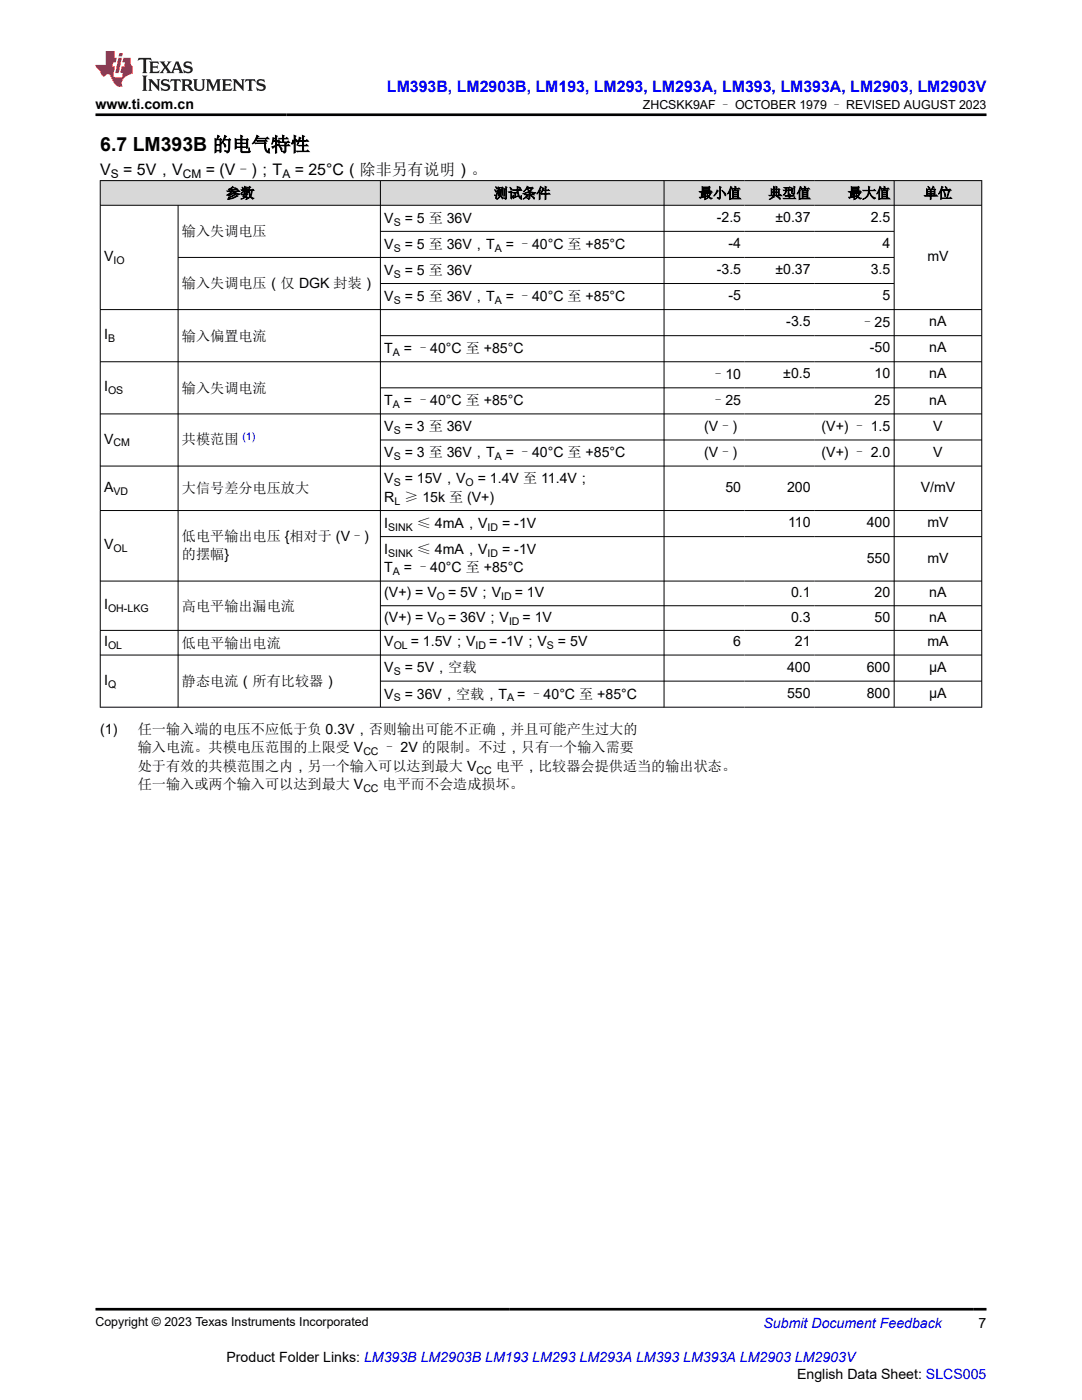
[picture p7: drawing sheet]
<svg xmlns="http://www.w3.org/2000/svg" width="216mm" height="279mm" viewBox="0 0 216 279" stroke-linecap="round" stroke-linejoin="round" font-family="sans-serif">
<defs><g id="words">
<text font-size="3.9" x="20" y="30.2">6.7 LM393B 的电气特性</text>
<text font-size="3.2" fill="#00f" x="77.2" y="18.3">LM393B, LM2903B, LM193, LM293, LM293A, LM393, LM393A, LM2903, LM2903V</text>
<g font-size="3.2">
<text x="20" y="34.9">V</text>
<text x="24.6" y="34.9">= 5V，V</text>
<text x="41.1" y="34.9">= (V–)；T</text>
<text x="58.8" y="34.9">= 25°C（除非另有说明）。</text>
</g>
<g font-size="2.8">
<text x="19" y="21.7">www.ti.com.cn</text>
<text x="45.1" y="39.5">参数</text>
<text x="98.6" y="39.5">测试条件</text>
<text x="139.4" y="39.5">最小值</text>
<text x="153.3" y="39.5">典型值</text>
<text x="169.2" y="39.5">最大值</text>
<text x="184.3" y="39.5">单位</text>
<text x="36.3" y="47.2">输入失调电压</text>
<text x="76.7" y="44.4">V</text>
<text x="80.8" y="44.4">= 5 至 36V</text>
<text x="143" y="44.3">-2.5</text>
<text x="154.7" y="44.3">±0.37</text>
<text x="173.7" y="44.3">2.5</text>
<text x="20.8" y="52.1">V</text>
<text x="76.7" y="49.6">V</text>
<text x="80.8" y="49.6">= 5 至 36V，T</text>
<text x="100.9" y="49.6">= –40°C 至 +85°C</text>
<text x="145.4" y="49.5">-4</text>
<text x="176.1" y="49.5">4</text>
<text x="185" y="52.1">mV</text>
<text x="36.3" y="57.5">输入失调电压（仅 DGK 封装）</text>
<text x="76.7" y="54.9">V</text>
<text x="80.8" y="54.9">= 5 至 36V</text>
<text x="143" y="54.7">-3.5</text>
<text x="145.4" y="59.9">-5</text>
<text x="154.7" y="54.7">±0.37</text>
<text x="173.7" y="54.7">3.5</text>
<text x="176.1" y="59.9">5</text>
<text x="76.7" y="60.1">V</text>
<text x="80.8" y="60.1">= 5 至 36V，T</text>
<text x="100.9" y="60.1">= –40°C 至 +85°C</text>
<text x="156.9" y="65.1">-3.5</text>
<text x="171.7" y="65.3">–25</text>
<text x="185.4" y="65.1">nA</text>
<text x="20.8" y="67.7">I</text>
<text x="36.3" y="68">输入偏置电流</text>
<text x="76.7" y="70.5">T</text>
<text x="80.6" y="70.5">= –40°C 至 +85°C</text>
<text x="173.6" y="70.3">-50</text>
<text x="185.4" y="70.3">nA</text>
<text x="141.9" y="75.7">–10</text>
<text x="156.3" y="75.5">±0.5</text>
<text x="174.5" y="75.5">10</text>
<text x="185.4" y="75.5">nA</text>
<text x="20.8" y="78.1">I</text>
<text x="36.3" y="78.4">输入失调电流</text>
<text x="76.7" y="80.9">T</text>
<text x="80.6" y="80.9">= –40°C 至 +85°C</text>
<text x="141.9" y="80.9">–25</text>
<text x="174.5" y="80.7">25</text>
<text x="185.4" y="80.7">nA</text>
<text x="20.8" y="88.5">V</text>
<text x="36.3" y="88.7">共模范围</text>
<text x="76.7" y="86.1">V</text>
<text x="80.8" y="86.1">= 3 至 36V</text>
<text x="140.5" y="86.1">(V–)</text>
<text x="163.9" y="86.1">(V+) – 1.5</text>
<text x="186.2" y="85.9">V</text>
<text x="76.7" y="91.3">V</text>
<text x="80.8" y="91.3">= 3 至 36V，T</text>
<text x="100.9" y="91.3">= –40°C 至 +85°C</text>
<text x="140.5" y="91.3">(V–)</text>
<text x="163.9" y="91.3">(V+) – 2.0</text>
<text x="186.2" y="91.1">V</text>
<text x="20.8" y="98.2">A</text>
<text x="36.3" y="98.5">大信号差分电压放大</text>
<text x="76.7" y="100.2">R ≥ 15k 至 (V+)</text>
<text x="76.7" y="96.5">V</text>
<text x="80.8" y="96.5">= 15V，V</text>
<text x="95.3" y="96.5">= 1.4V 至 11.4V；</text>
<text x="144.8" y="98.2">50</text>
<text x="157.1" y="98.2">200</text>
<text x="183.7" y="98.2">V/mV</text>
<text x="36.3" y="108">低电平输出电压 {相对于 (V–)</text>
<text x="76.7" y="105.4">I</text>
<text x="83.2" y="105.4">≤ 4mA，V</text>
<text x="100.2" y="105.4">= -1V</text>
<text x="157.3" y="105.2">110</text>
<text x="172.9" y="105.2">400</text>
<text x="185" y="105.2">mV</text>
<text x="20.8" y="109.7">V</text>
<text x="36.3" y="111.6">的摆幅}</text>
<text x="76.7" y="110.6">I</text>
<text x="83.2" y="110.6">≤ 4mA，V</text>
<text x="100.2" y="110.6">= -1V</text>
<text x="172.9" y="112.3">550</text>
<text x="185" y="112.3">mV</text>
<text x="76.7" y="119.2">(V+) = V</text>
<text x="76.7" y="114.2">T</text>
<text x="80.6" y="114.2">= –40°C 至 +85°C</text>
<text x="89.4" y="119.2">= 5V；V</text>
<text x="102.7" y="119.2">= 1V</text>
<text x="157.8" y="119.2">0.1</text>
<text x="174.5" y="119.2">20</text>
<text x="185.4" y="119.2">nA</text>
<text x="20.8" y="121.6">I</text>
<text x="36.3" y="121.9">高电平输出漏电流</text>
<text x="76.7" y="124.1">(V+) = V</text>
<text x="89.4" y="124.1">= 36V；V</text>
<text x="104.3" y="124.1">= 1V</text>
<text x="157.8" y="124.1">0.3</text>
<text x="174.5" y="124.1">50</text>
<text x="185.4" y="124.1">nA</text>
<text x="20.8" y="129">I</text>
<text x="36.3" y="129.3">低电平输出电流</text>
<text x="76.7" y="129">V</text>
<text x="82" y="129">= 1.5V；V</text>
<text x="97.6" y="129">= -1V；V</text>
<text x="111.3" y="129">= 5V</text>
<text x="146.3" y="129">6</text>
<text x="158.6" y="129">21</text>
<text x="185" y="129">mA</text>
<text x="20.8" y="136.7">I</text>
<text x="36.3" y="136.8">静态电流（所有比较器）</text>
<text x="76.7" y="134.2">V</text>
<text x="80.8" y="134.2">= 5V，空载</text>
<text x="157.1" y="134.1">400</text>
<text x="172.9" y="134.1">600</text>
<text x="185.4" y="134.1">µA</text>
<text x="76.7" y="139.4">V</text>
<text x="80.8" y="139.4">= 36V，空载，T</text>
<text x="103.2" y="139.4">= –40°C 至 +85°C</text>
<text x="157.1" y="139.3">550</text>
<text x="172.9" y="139.3">800</text>
<text x="185.4" y="139.3">µA</text>
<text x="20" y="146.5">(1)</text>
<text x="27.5" y="146.5">任一输入端的电压不应低于负 0.3V，否则输出可能不正确，并且可能产生过大的</text>
<text x="27.5" y="150.2">输入电流。共模电压范围的上限受 V</text>
<text x="27.5" y="153.8">处于有效的共模范围之内，另一个输入可以达到最大 V</text>
<text x="76.3" y="150.2">– 2V 的限制。不过，只有一个输入需要</text>
<text x="98.9" y="153.8">电平，比较器会提供适当的输出状态。</text>
<text x="27.5" y="157.5">任一输入或两个输入可以达到最大 V</text>
<text x="76.3" y="157.5">电平而不会造成损坏。</text>
<text x="195.3" y="265">7</text>
<text x="45.2" y="271.9">Product Folder Links: LM393B LM2903B LM193 LM293 LM293A LM393 LM393A LM2903 LM2903V</text>
<text x="159" y="275.3">English Data Sheet: SLCS005</text>
</g>
<text font-size="2.8" fill="#00f" x="152.4" y="265">Submit Document Feedback</text>
<g font-size="2.5">
<text x="128.3" y="21.8">ZHCSKK9AF – OCTOBER 1979 – REVISED AUGUST 2023</text>
<text x="19" y="264.7">Copyright © 2023 Texas Instruments Incorporated</text>
</g>
<g font-size="2.4">
<text x="22.1" y="35.5">S</text>
<text x="36.5" y="35.5">CM</text>
<text x="56.3" y="35.5">A</text>
</g>
<g font-size="2.1">
<text x="78.6" y="45">S</text>
<text x="22.6" y="52.7">IO</text>
<text x="78.6" y="50.2">S</text>
<text x="98.7" y="50.2">A</text>
<text x="78.6" y="55.4">S</text>
<text x="78.6" y="60.6">S</text>
<text x="98.7" y="60.6">A</text>
<text x="21.6" y="68.3">B</text>
<text x="78.4" y="71">A</text>
<text x="21.6" y="78.7">OS</text>
<text x="78.4" y="81.4">A</text>
<text x="22.6" y="89.1">CM</text>
<text x="78.6" y="86.6">S</text>
<text x="78.6" y="91.8">S</text>
<text x="98.7" y="91.8">A</text>
<text x="22.6" y="98.7">VD</text>
<text x="78.6" y="97.1">S</text>
<text x="78.7" y="100.7">L</text>
<text x="92.9" y="97.1">O</text>
<text x="77.5" y="105.9">SINK</text>
<text x="97.3" y="105.9">ID</text>
<text x="22.6" y="110.2">OL</text>
<text x="77.5" y="111.1">SINK</text>
<text x="97.3" y="111.1">ID</text>
<text x="78.4" y="114.8">A</text>
<text x="87.2" y="119.7">O</text>
<text x="100" y="119.7">ID</text>
<text x="21.6" y="122.2">OH-LKG</text>
<text x="87.2" y="124.6">O</text>
<text x="101.6" y="124.6">ID</text>
<text x="21.6" y="129.6">OL</text>
<text x="78.6" y="129.6">OL</text>
<text x="94.9" y="129.6">ID</text>
<text x="109.1" y="129.6">S</text>
<text x="21.6" y="137.2">Q</text>
<text x="78.6" y="134.8">S</text>
<text x="78.6" y="140">S</text>
<text x="101.2" y="140">A</text>
<text x="72.5" y="150.7">CC</text>
<text x="95.1" y="154.4">CC</text>
<text x="72.5" y="158.1">CC</text>
</g>
<text font-size="2.1" fill="#00f" x="48.4" y="87.7">(1)</text>
</g></defs>
<g fill="#d8d8d8">
<path d="M20 36h175.9v5h-175.9z" fill-rule="evenodd"/>
<path d="M20.1 36.1h55.7v4.8h-55.7z" fill-rule="evenodd"/>
<path d="M76 36.1h56.4v4.8h-56.4z" fill-rule="evenodd"/>
<path d="M132.6 36.1h16v4.8h-16z" fill-rule="evenodd"/>
<path d="M148.6 36.1h13.9v4.8h-13.9z" fill-rule="evenodd"/>
<path d="M162.5 36.1h15.9v4.8h-15.9z" fill-rule="evenodd"/>
<path d="M178.5 36.1h17.3v4.8h-17.3z" fill-rule="evenodd"/>
</g>
<g fill="none" stroke="#000" stroke-width=".2">
<path d="M19.9 36h176.1M20 36v105.2M75.9 36v105.2M132.5 36v105.2M178.4 36v105.2M195.9 36v105.2M19.9 41h176.1M35.5 41v100.2M35.5 51.4h143M75.9 46.2h102.6M75.9 56.6h102.6M19.9 61.8h176.1"/>
<path d="M19.9 72.2h176.1M75.9 67h120.1M75.9 77.4h120.1M19.9 82.6h176.1M19.9 93h176.1M75.9 87.8h120.1M19.9 101.9h176.1M19.9 116h176.1M75.9 107.1h120.1M19.9 125.8h176.1M19.9 130.7h176.1M75.9 120.9h120.1"/>
<path d="M75.9 135.9h120.1M19.9 141.1h176.1"/>
</g>
<path d="M27.7 11.6l-.2 .5 .5-.2h.6v.1v2.2l-.2 .4h1l-.2-.4v-2.2v-.1h.5l.5 .2-.1-.5zM29.8 12.3l.2 .4v1.5l-.2 .4h1.9l.1-.6a1.08 1.08 0 0 1-1.3 .2v-.7h.6l.4 .2v-.7l-.4 .2h-.6v-.5l.2-.2a1 1 0 0 1 1 .3l-.1-.5zM31.8 12.3l1 1.1-1 1.2h.9l-.2-.2 .4-.8 .5 .8-.2 .2h1.6l-.2-.2 .1-.5h1l.1 .5-.1 .2h.9l-.2-.3-.8-2h-.5l-1 2.2-.8-1.1 .9-1.1h-.8l.2 .2-.5 .6-.3-.6 .1-.2zM35.2 12.7l.4 1h-.8zM36.8 12.4a.65 .65 0 0 0-.2 .7 .65 .65 0 0 0 .6 .5l.7 .1 .1 .3a.79 .79 0 0 1-.7 .4 .79 .79 0 0 1-.7-.5l.1 .7 .2-.1a.93 .93 0 0 0 1.1 .1 .93 .93 0 0 0 .4-1 1.46 1.46 0 0 0-1.2-.6l-.1-.3a1.09 1.09 0 0 1 1.2 .2l-.2-.6-.1 .1-.6-.2zM28.4 15.1l.2 .4v2.2l-.2 .4h1l-.2-.4v-2.2l.2-.4zM29.6 15.8l.2 .4v1.5l-.2 .4h.8l-.3-.4v-1.3l1.7 1.8v-2l.2-.4h-.8l.2 .2 .1 1.1-1.2-1.3zM32.3 15.9a.65 .65 0 0 0-.2 .8 .65 .65 0 0 0 .7 .4l.6 .2 .1 .2a.79 .79 0 0 1-.7 .4 .79 .79 0 0 1-.7-.5l.1 .7 .2-.1a.93 .93 0 0 0 1.1 .1 .93 .93 0 0 0 .4-.9 1.46 1.46 0 0 0-1.2-.6l-.1-.4a1.09 1.09 0 0 1 1.2 .2l-.2-.6-.1 .1-.6-.1zM34.1 15.8l-.1 .6a.63 .63 0 0 1 .7-.3l.1 1.6-.3 .4h1l-.2-.4v-1.6a.66 .66 0 0 1 .8 .3l-.1-.6zM36.2 15.8l.2 .4v1.5l-.2 .4h.9l-.2-.2v-.7h.5l.1 .2a.79 .79 0 0 0 1.2 .6l-1-.9a.61 .61 0 0 0 .6-.6 .61 .61 0 0 0-.5-.7zM36.9 16.1h.2a.47 .47 0 0 1 .5 .1 .47 .47 0 0 1 .1 .5l-.2 .1-.6 .1zM38.5 15.8l.2 .2a2.27 2.27 0 0 0 .4 2 1.04 1.04 0 0 0 1.7-.7v-1.3l.2-.2h-.8l.2 .4v1.1a.6 .6 0 0 1-.6 .6 .6 .6 0 0 1-.6-.6v-1.1l.3-.4zM41.1 15.8l.2 .4v1.5l-.2 .4h.7l-.2-.4v-1.4l.9 1.9 .8-1.9v1.4l-.2 .4h1l-.3-.4v-1.5l.3-.4h-.8l-.7 1.5-.7-1.5zM44.3 15.8l.2 .4v1.5l-.2 .4h1.9l.1-.6a1.09 1.09 0 0 1-1.3 .2v-.7h.6l.4 .2v-.6l-.4 .2h-.6v-.6l.2-.1a1.01 1.01 0 0 1 1 .3l-.1-.6zM46.4 15.8l.3 .4v1.5l-.3 .4h.8l-.2-.4v-1.3l1.6 1.8v-2l.2-.4h-.7l.2 .2v1.1l-1.2-1.3zM49 15.8l-.1 .6a.63 .63 0 0 1 .8-.3v1.6l-.3 .4h1l-.2-.4v-1.6a.66 .66 0 0 1 .8 .3l-.1-.6zM51.4 15.9a.65 .65 0 0 0-.2 .8 .65 .65 0 0 0 .6 .4l.6 .2 .2 .2a.79 .79 0 0 1-.8 .4 .79 .79 0 0 1-.6-.5l.1 .7 .2-.1a.93 .93 0 0 0 1 .1 .93 .93 0 0 0 .5-.9 1.46 1.46 0 0 0-1.3-.6l-.1-.4a1.09 1.09 0 0 1 1.3 .2l-.2-.6-.2 .1-.5-.1z" fill="#231f20"/>
<path d="M21.1 10.2v2.8h-2.1l.1 .3 .9 1a.95 .95 0 0 0 .9 .9 .59 .59 0 0 1 .6-.4 .59 .59 0 0 1 .5 .4l.4 .7a1.59 1.59 0 0 0 2.1 1.4 1.61 1.61 0 0 1 1-2.3l1-.3-.1-1.5a1.59 1.59 0 0 1-.4-1.7h-1.4l-.2 .9h.5l-.1 .9h-.5l-.2 1v.2l.4 .1-.2 .9h-.6a.73 .73 0 0 1-1.1-.7l.3-1.5h-.5l.2-.9h.5l.2-.9h-.5v-1.3zM23.6 11.5l-.6 3.1h.7l.6-3.1zM23.8 10.6l-.1 .6h.7l.1-.6z" fill="#ed1c24"/>
<path d="M19 22.9h177.8M19 261.3h177.8" fill="none" stroke="#000" stroke-width=".53"/>
<use href="#words"/>
</svg>
